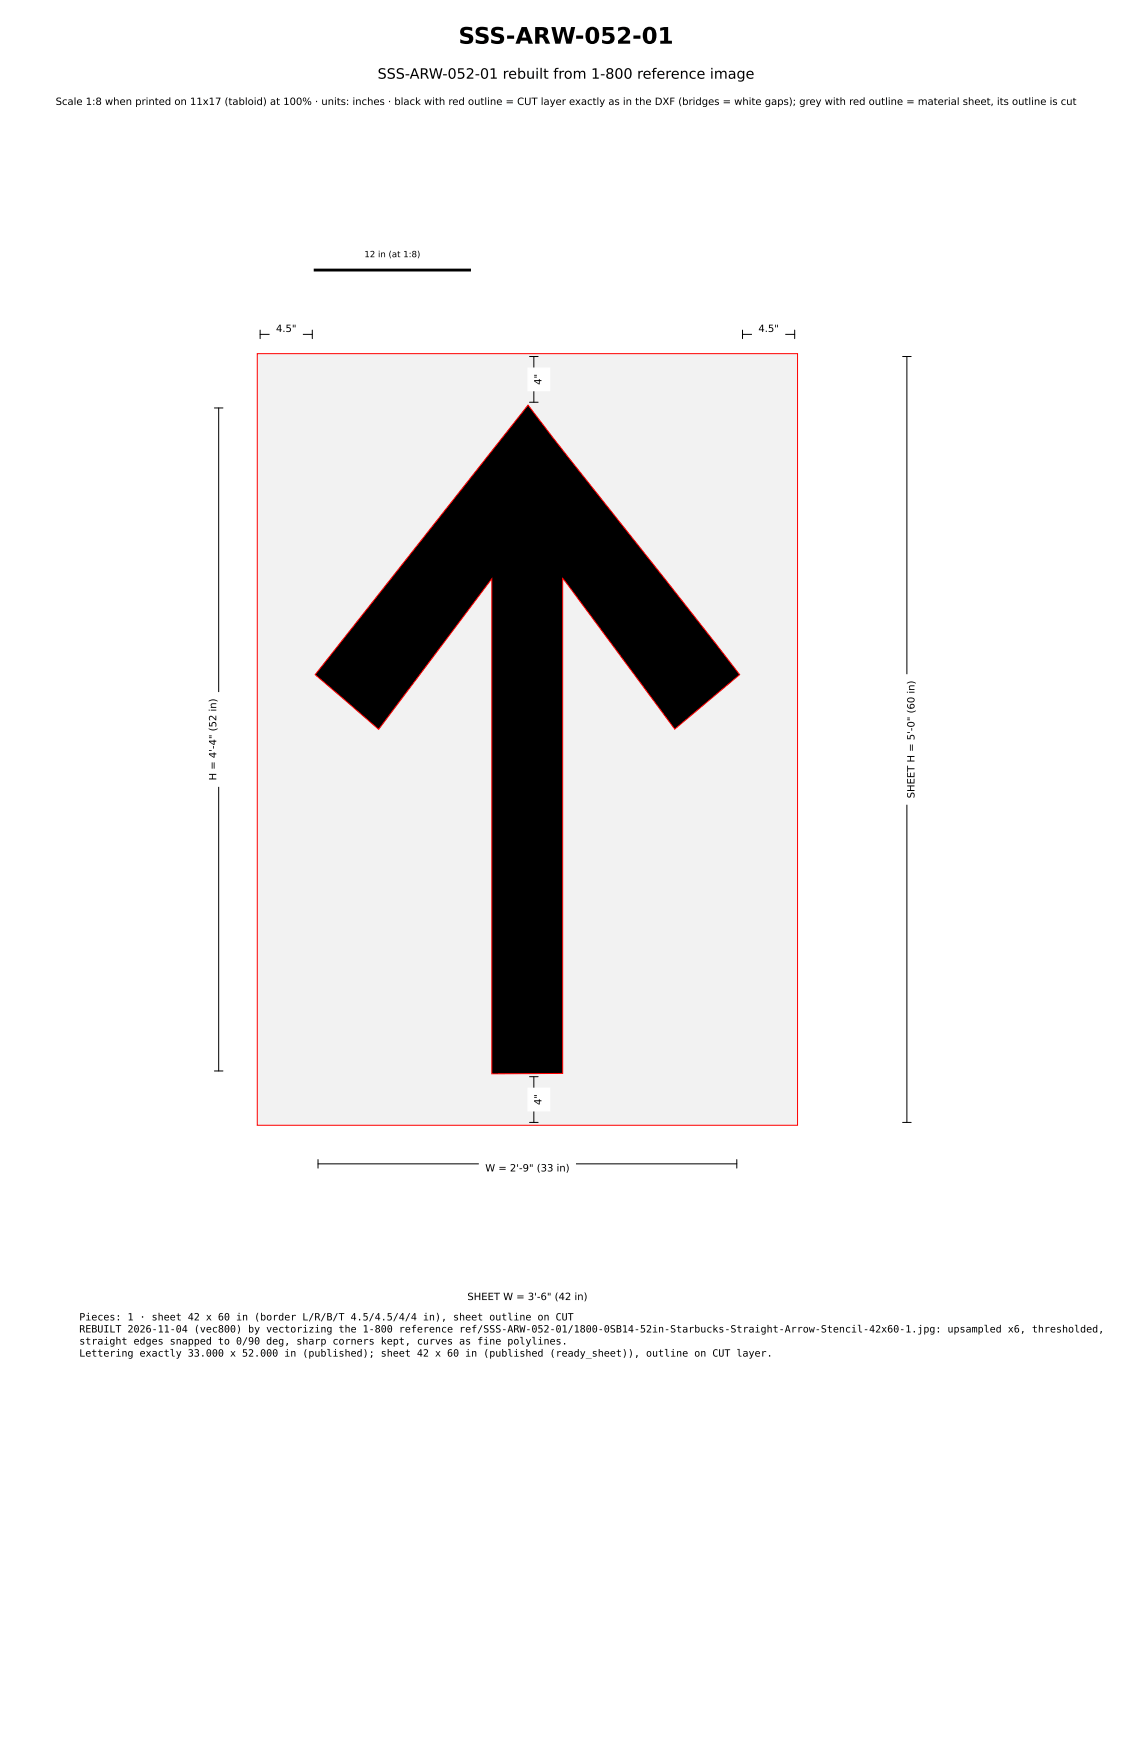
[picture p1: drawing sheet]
<svg xmlns="http://www.w3.org/2000/svg" width="279mm" height="432mm" viewBox="0 0 279 432" stroke-linecap="round" stroke-linejoin="round" font-family="sans-serif">
<defs><g id="words">
<text font-size="5.6" x="113.2" y="10.8">SSS-ARW-052-01</text>
<text font-size="3.5" x="93.2" y="19.4">SSS-ARW-052-01 rebuilt from 1-800 reference image</text>
<g font-size="2.5">
<text x="13.7" y="25.9">Scale 1:8 when printed on 11x17 (tabloid) at 100% · units: inches · black with red outline = CUT layer exactly as in the DXF (bridges = white gaps); grey with red outline = material sheet, its outline is cut</text>
<text x="68.1" y="82">4.5&quot;</text>
<text x="187.2" y="82">4.5&quot;</text>
<text x="133.6" y="95" transform="rotate(-90 133.6 95)">4&quot;</text>
<text x="53.4" y="192.7" transform="rotate(-90 53.4 192.7)">H = 4'-4&quot; (52 in)</text>
<text x="225.7" y="197.1" transform="rotate(-90 225.7 197.1)">SHEET H = 5'-0&quot; (60 in)</text>
<text x="133.6" y="272.8" transform="rotate(-90 133.6 272.8)">4&quot;</text>
<text x="119.8" y="289.2">W = 2'-9&quot; (33 in)</text>
<text x="115.4" y="321">SHEET W = 3'-6&quot; (42 in)</text>
<text x="19.6" y="326">Pieces: 1 · sheet 42 x 60 in (border L/R/B/T 4.5/4.5/4/4 in), sheet outline on CUT</text>
<text x="19.6" y="329">REBUILT 2026-11-04 (vec800) by vectorizing the 1-800 reference ref/SSS-ARW-052-01/1800-0SB14-52in-Starbucks-Straight-Arrow-Stencil-42x60-1.jpg: upsampled x6, thresholded,</text>
<text x="19.6" y="331.9">straight edges snapped to 0/90 deg, sharp corners kept, curves as fine polylines.</text>
<text x="19.6" y="334.9">Lettering exactly 33.000 x 52.000 in (published); sheet 42 x 60 in (published (ready_sheet)), outline on CUT layer.</text>
</g>
<text font-size="2.1" x="89.9" y="63.5">12 in (at 1:8)</text>
</g></defs>
<path d="M63.5 87.3h133.3v190.5h-133.3z" fill="#f2f2f2" stroke="#f00" stroke-width=".25"/>
<path d="M130.3 100l9.7 12.5 24.2 30.5 18.4 23.6-16.1 13.4-27.6-37.2v122.2l-17.5 .1v-122.2l-27.9 37.2-15.7-13.5z" fill="#000" stroke="#f00" stroke-width=".25"/>
<path d="M77.8 66.7h38.1" fill="none" stroke="#000" stroke-width=".71"/>
<g fill="#fff" stroke="#fff" stroke-width=".35">
<path d="M113.9 317.7h32.5v5.3h-32.5z"/>
<path d="M222.4 166.6h5.3v31.9h-5.3z"/>
<path d="M66.7 78.7h7.9v5.3h-7.9z"/>
<path d="M185.8 78.7h7.8v5.3h-7.8z"/>
<path d="M130.4 268.7h5.2v5.5h-5.2z"/>
<path d="M130.4 90.9h5.2v5.5h-5.2z"/>
<path d="M118.4 285.9h23.6v5.3h-23.6z"/>
<path d="M50.1 171h5.3v23.1h-5.3z"/>
</g>
<g fill="none" stroke="#000" stroke-width=".25">
<path d="M64.2 82.6h12.9M64.2 81.5v2.1M77.1 81.5v2.1M130.7 88h2.1M130.7 99.3h2.1M131.8 88v11.3M183.3 82.6h12.8M183.3 81.5v2.1M196.1 81.5v2.1M222.8 88h2.1M223.8 88v189.1M52.9 100.7h2.1"/>
<path d="M54 100.7v163.7M52.9 264.4h2.1M130.7 265.8h2.1M130.7 277.1h2.1M131.8 265.8v11.3M222.8 277.1h2.1M78.5 287.3h103.4M78.5 286.3v2.1M181.9 286.3v2.1"/>
</g>
<use href="#words"/>
</svg>
